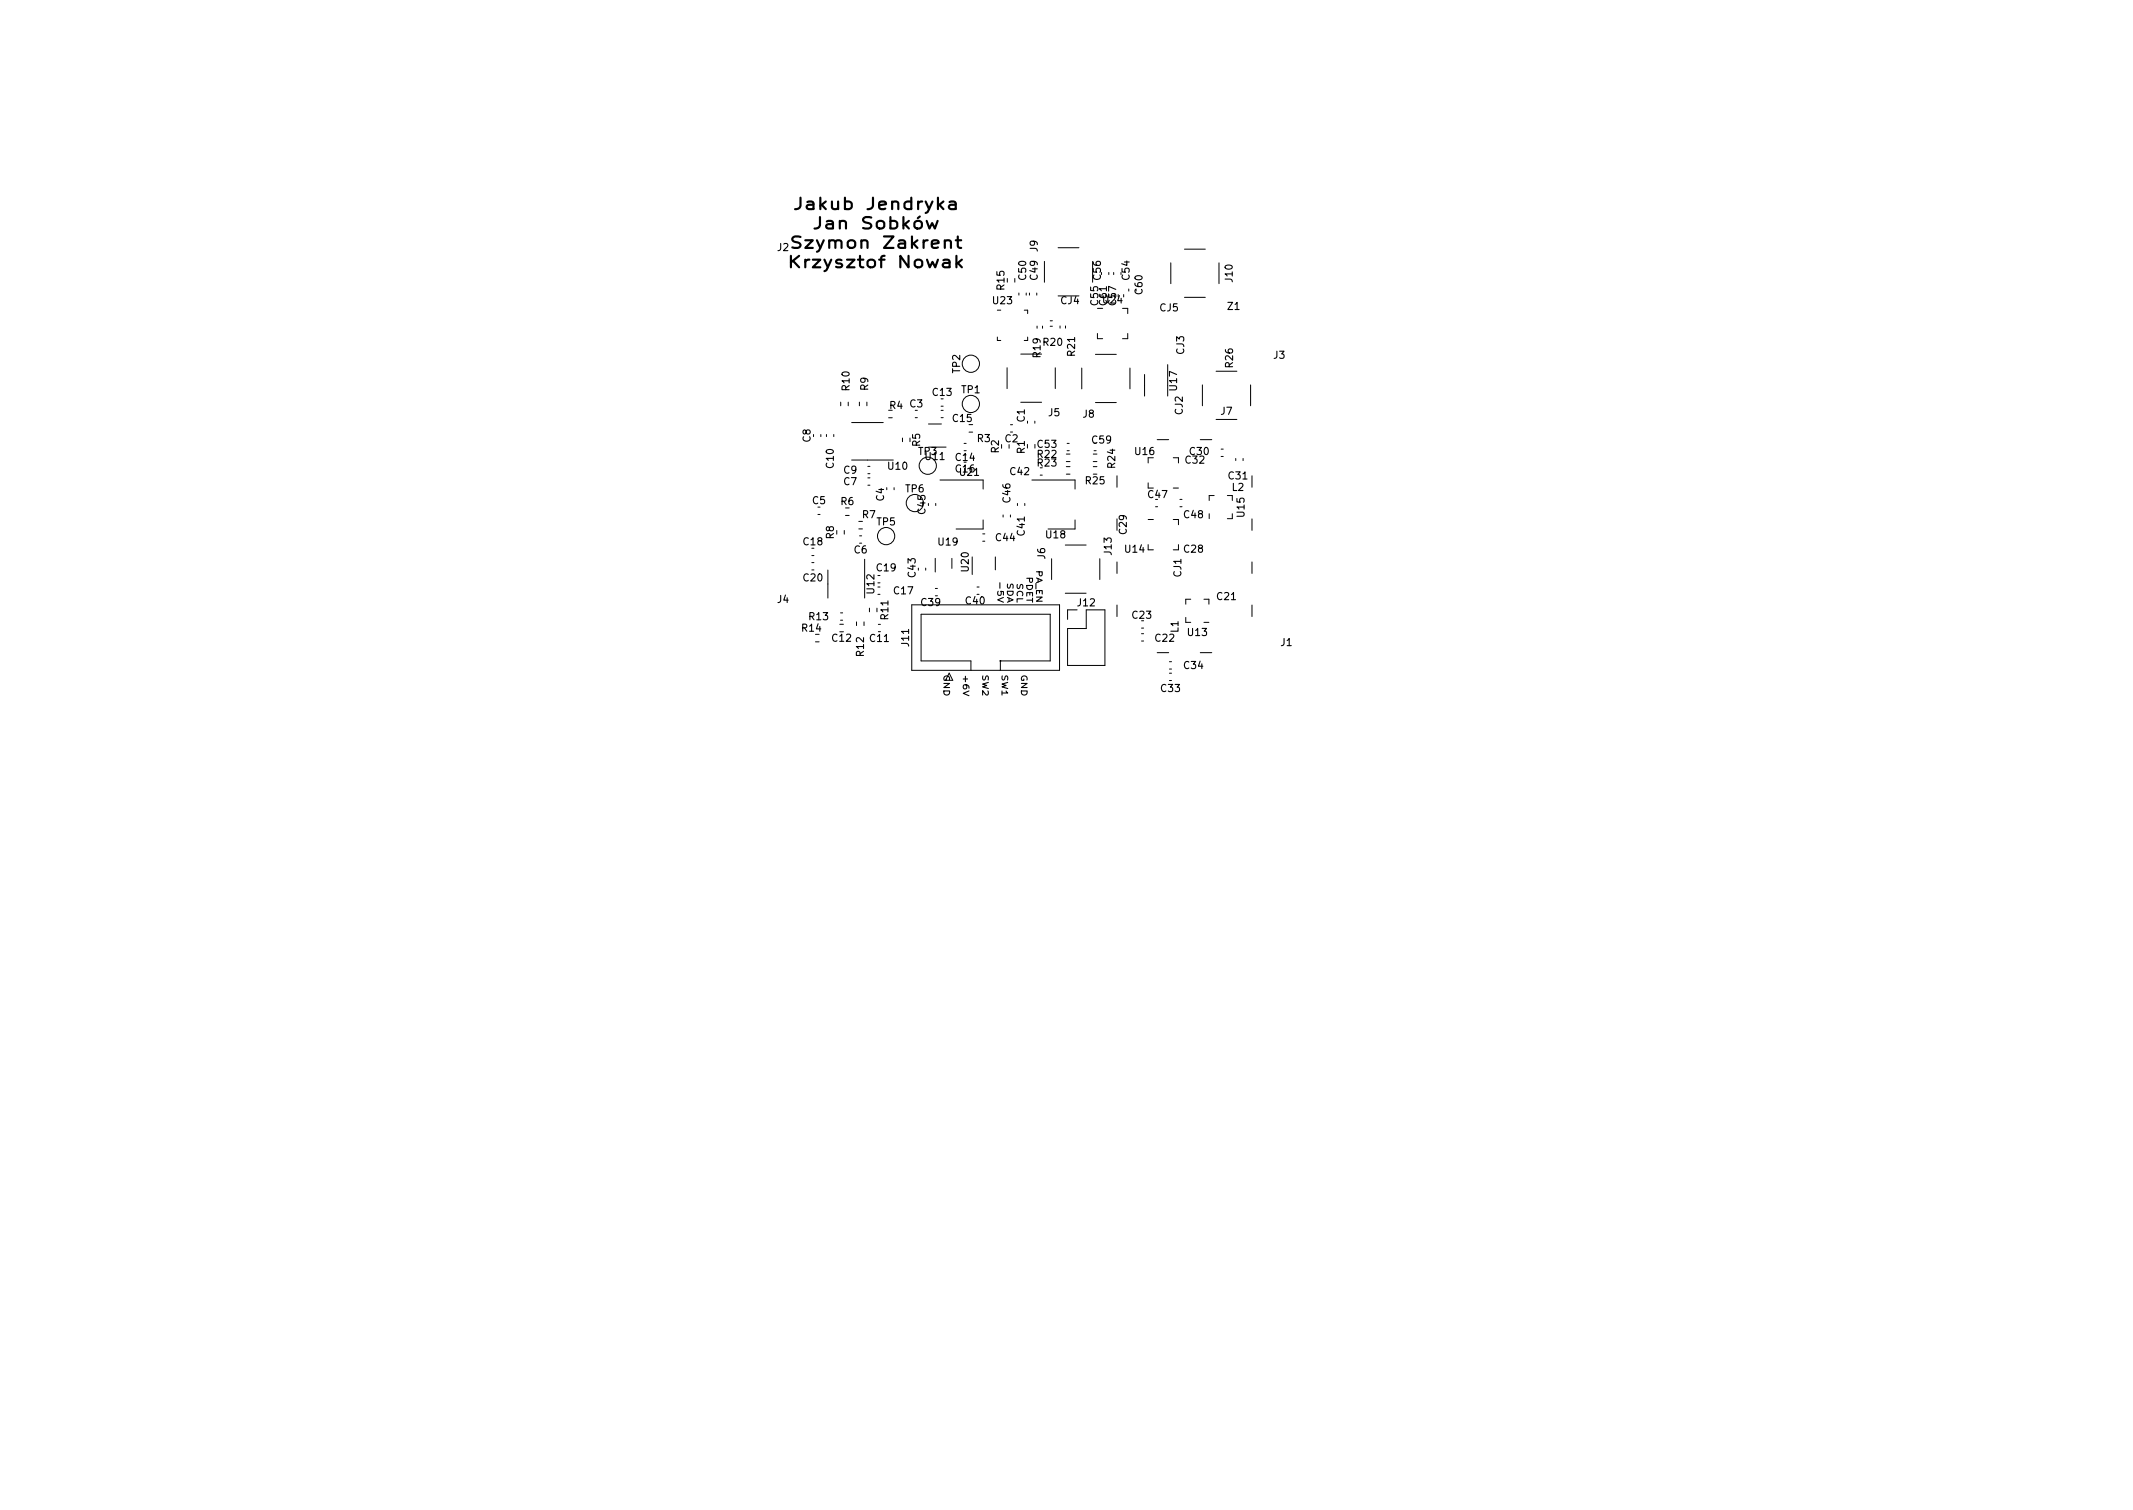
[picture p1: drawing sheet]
<svg xmlns="http://www.w3.org/2000/svg" width="297mm" height="210mm" viewBox="0 0 297 210" stroke-linecap="round" stroke-linejoin="round" font-family="sans-serif">
<defs><g id="words">
<g font-size="2.2">
<text x="111.5" y="29.2">Jakub Jendryka</text>
<text x="111.2" y="34.6">Szymon Zakrent</text>
<text x="113.9" y="31.9">Jan Sobków</text>
<text x="110.9" y="37.3">Krzysztof Nowak</text>
</g>
<g font-size="1.4">
<text x="108.3" y="34.9">J2</text>
<text x="144.5" y="35" transform="rotate(-90 144.5 35)">J9</text>
<text x="139.9" y="40.3" transform="rotate(-90 139.9 40.3)">R15</text>
<text x="142.9" y="38.9" transform="rotate(-90 142.9 38.9)">C50</text>
<text x="144.5" y="38.9" transform="rotate(-90 144.5 38.9)">C49</text>
<text x="153.3" y="38.9" transform="rotate(-90 153.3 38.9)">C56</text>
<text x="157.3" y="38.9" transform="rotate(-90 157.3 38.9)">C54</text>
<text x="159.1" y="40.9" transform="rotate(-90 159.1 40.9)">C60</text>
<text x="171.6" y="39.2" transform="rotate(-90 171.6 39.2)">J10</text>
<text x="138.3" y="42.3">U23</text>
<text x="147.7" y="42.3">CJ4</text>
<text x="152.9" y="42.5" transform="rotate(-90 152.9 42.5)">C55</text>
<text x="153.7" y="42.2">U24</text>
<text x="154.1" y="42.5" transform="rotate(-90 154.1 42.5)">C61</text>
<text x="161.5" y="43.3">CJ5</text>
<text x="171" y="43.1">Z1</text>
<text x="133.7" y="51.9" transform="rotate(-90 133.7 51.9)">TP2</text>
<text x="144.9" y="49.7" transform="rotate(-90 144.9 49.7)">R19</text>
<text x="145.3" y="48.1">R20</text>
<text x="149.7" y="49.5" transform="rotate(-90 149.7 49.5)">R21</text>
<text x="164.9" y="49.3" transform="rotate(-90 164.9 49.3)">CJ3</text>
<text x="171.7" y="51.1" transform="rotate(-90 171.7 51.1)">R26</text>
<text x="177.4" y="49.9">J3</text>
<text x="118.3" y="54.3" transform="rotate(-90 118.3 54.3)">R10</text>
<text x="120.9" y="54.3" transform="rotate(-90 120.9 54.3)">R9</text>
<text x="123.9" y="56.9">R4</text>
<text x="126.7" y="56.7">C3</text>
<text x="129.9" y="55.1">C13</text>
<text x="132.7" y="58.7">C15</text>
<text x="133.9" y="54.8">TP1</text>
<text x="142.7" y="58.7" transform="rotate(-90 142.7 58.7)">C1</text>
<text x="146" y="57.9">J5</text>
<text x="150.8" y="58.1">J8</text>
<text x="163.9" y="54.3" transform="rotate(-90 163.9 54.3)">U17</text>
<text x="164.7" y="57.7" transform="rotate(-90 164.7 57.7)">CJ2</text>
<text x="170" y="57.7">J7</text>
<text x="112.9" y="61.5" transform="rotate(-90 112.9 61.5)">C8</text>
<text x="116.1" y="65.1" transform="rotate(-90 116.1 65.1)">C10</text>
<text x="117.5" y="65.9">C9</text>
<text x="123.7" y="65.4">U10</text>
<text x="127.9" y="63.4">TP3</text>
<text x="128.1" y="62.1" transform="rotate(-90 128.1 62.1)">R5</text>
<text x="128.9" y="64">U11</text>
<text x="133.1" y="65.8">C16</text>
<text x="133.1" y="64.2">C14</text>
<text x="136.1" y="61.5">R3</text>
<text x="139.1" y="63.1" transform="rotate(-90 139.1 63.1)">R2</text>
<text x="140" y="61.6">C2</text>
<text x="142.7" y="63.1" transform="rotate(-90 142.7 63.1)">R1</text>
<text x="144.5" y="64.9">R23</text>
<text x="144.5" y="63.7">R22</text>
<text x="144.5" y="62.3">C53</text>
<text x="152.1" y="61.7">C59</text>
<text x="155.3" y="65.1" transform="rotate(-90 155.3 65.1)">R24</text>
<text x="158.1" y="63.3">U16</text>
<text x="165.1" y="64.5">C32</text>
<text x="165.7" y="63.3">C30</text>
<text x="113.2" y="70.2">C5</text>
<text x="117.1" y="70.3">R6</text>
<text x="117.5" y="67.5">C7</text>
<text x="123.1" y="69.7" transform="rotate(-90 123.1 69.7)">C4</text>
<text x="126.1" y="68.6">TP6</text>
<text x="128.9" y="71.5" transform="rotate(-90 128.9 71.5)">C45</text>
<text x="133.7" y="66.2">U21</text>
<text x="140.7" y="69.9" transform="rotate(-90 140.7 69.9)">C46</text>
<text x="140.7" y="66.1">C42</text>
<text x="151.2" y="67.4">R25</text>
<text x="159.9" y="69.3">C47</text>
<text x="171.1" y="66.7">C31</text>
<text x="171.6" y="68.3">L2</text>
<text x="173.3" y="71.9" transform="rotate(-90 173.3 71.9)">U15</text>
<text x="111.9" y="75.9">C18</text>
<text x="116.1" y="75" transform="rotate(-90 116.1 75)">R8</text>
<text x="119" y="77.1">C6</text>
<text x="120.1" y="72.1">R7</text>
<text x="122.1" y="73.2">TP5</text>
<text x="130.7" y="75.9">U19</text>
<text x="138.7" y="75.3">C44</text>
<text x="142.7" y="74.5" transform="rotate(-90 142.7 74.5)">C41</text>
<text x="145.5" y="77.8" transform="rotate(-90 145.5 77.8)">J6</text>
<text x="145.7" y="74.9">U18</text>
<text x="154.8" y="77.2" transform="rotate(-90 154.8 77.2)">J13</text>
<text x="156.7" y="76.9">U14</text>
<text x="156.9" y="74.3" transform="rotate(-90 156.9 74.3)">C29</text>
<text x="164.9" y="76.9">C28</text>
<text x="164.9" y="72.1">C48</text>
<text x="108.3" y="83.9">J4</text>
<text x="111.9" y="80.9">C20</text>
<text x="121.8" y="82.6" transform="rotate(-90 121.8 82.6)">U12</text>
<text x="122.1" y="79.5">C19</text>
<text x="124.5" y="82.7">C17</text>
<text x="127.5" y="80.3" transform="rotate(-90 127.5 80.3)">C43</text>
<text x="134.9" y="79.5" transform="rotate(-90 134.9 79.5)">U20</text>
<text x="164.5" y="80.3" transform="rotate(-90 164.5 80.3)">CJ1</text>
<text x="169.5" y="83.5">C21</text>
<text x="111.7" y="87.9">R14</text>
<text x="112.7" y="86.3">R13</text>
<text x="115.9" y="89.3">C12</text>
<text x="121.2" y="89.4">C11</text>
<text x="123.7" y="86.2" transform="rotate(-90 123.7 86.2)">R11</text>
<text x="126.6" y="89.9" transform="rotate(-90 126.6 89.9)">J11</text>
<text x="128.3" y="84.4">C39</text>
<text x="134.5" y="84.1">C40</text>
<text x="150.1" y="84.4">J12</text>
<text x="157.7" y="86.1">C23</text>
<text x="160.9" y="89.3">C22</text>
<text x="164.1" y="88.1" transform="rotate(-90 164.1 88.1)">L1</text>
<text x="165.5" y="88.5">U13</text>
<text x="178.4" y="89.9">J1</text>
<text x="120.3" y="91.3" transform="rotate(-90 120.3 91.3)">R12</text>
<text x="164.9" y="93.1">C34</text>
<text x="161.7" y="96.3">C33</text>
</g>
<g font-size="1.1">
<text x="138.9" y="81.9" transform="rotate(90 138.9 81.9)">-5V</text>
<text x="140.2" y="81.1" transform="rotate(90 140.2 81.1)">SDA</text>
<text x="141.6" y="81.3" transform="rotate(90 141.6 81.3)">SCL</text>
<text x="142.9" y="80.3" transform="rotate(90 142.9 80.3)">PDET</text>
<text x="144.3" y="79.4" transform="rotate(90 144.3 79.4)">PA_EN</text>
<text x="131.4" y="93.9" transform="rotate(90 131.4 93.9)">GND</text>
<text x="134.1" y="94.2" transform="rotate(90 134.1 94.2)">+6V</text>
<text x="136.8" y="93.9" transform="rotate(90 136.8 93.9)">SW2</text>
<text x="139.5" y="93.9" transform="rotate(90 139.5 93.9)">SW1</text>
<text x="142.2" y="93.9" transform="rotate(90 142.2 93.9)">GND</text>
</g>
</g></defs>
<path d="M155.4 40.3l-1-.4v.6M139.2 81.1v.8" fill="none" stroke="#000" stroke-width=".15"/>
<path d="M110.1 35.6v1.6M111.3 35.6l-1.2 .9M111.5 27.5v1.2a.64 .64 0 0 1-.8 .4M111.5 33a.83 .83 0 0 0-1.2 .2 .42 .42 0 0 0 .4 .5 .74 .74 0 0 1 .8 .4 .42 .42 0 0 1-.4 .4l-.8-.1M133.1 33.5h.8M133.4 32.9v1.4l.1 .1 .4 .1M133.4 36.6l.6 .6M134 36.2l-.8 .6" fill="none" stroke="#000" stroke-width=".3"/>
<g fill="none" stroke="#000" stroke-width=".14">
<path d="M141.3 38.8v.5M145.4 36.4v2.9M147.3 34.5h2.9M152.2 36.4v2.9M154.4 37.9v.3M155.1 37.9v.3M163 36.6v2.9M164.9 34.7h3M169.8 36.6v2.9M117.1 56v.5M118.1 56v.5M118.6 58.8h4.4"/>
<path d="M119.7 56v.5M120.7 56v.5M123.7 58.2h.6M127.5 58.2h.2M129.3 59h1.8M131.1 58.2h.2M131.1 57.1h.2M131.1 56.6h.2M138.9 43.2h.5M138.9 46.9v.5h.5M140.2 51.2v2.9M140.7 59.1h.3"/>
<path d="M141.9 40.8v.3M142.2 56h2.9M142.2 49.3h2.9M142.6 43.2h.5v.5M142.9 40.8v.3M143.1 46.9v.5h-.5M143.4 40.8v.3M144.1 58.6v.3M144.4 40.8v.3M144.4 45.4v.3M145.2 45.4v.3M146.2 44.7h.4"/>
<path d="M146.2 45.4h.4M147 51.2v2.9M147.3 41.2h2.9M147.6 45.4v.3M148.4 45.4v.3M150.6 51.2v2.9M152.6 49.3h2.9M152.6 56.1h2.9M152.8 42.9h.8M152.8 46.4v.8h.8M156.3 42.9h.7v.8M157 46.4v.8h-.7"/>
<path d="M157.2 40.2v.3M157.4 51.2v2.9M159.4 52.1v3M162.6 50.8v4.3M164.9 41.4h3M167.4 53.6v2.9M169.3 58.4h3M169.3 51.7h3M174.2 53.6v2.9M113.1 79.4h.2M113.1 78.3h.2M113.1 77.4h.2"/>
<path d="M113.9 71.6h.3M114.3 60.5v.3M115.1 60.5v.3M115.3 79.4v3.9M116.1 60.5v.3M117.6 73.9v.5M117.7 71.8h.6M118.6 64.1h5.8M119.6 73.6h.5M119.6 72.6h.5M119.7 74.6h.3M120.4 77.9v5.4"/>
<path d="M120.9 64.9h.2M120.9 66h.2M120.9 66.5h.2M120.9 67.6h.2M124.5 67.9v.3M125.7 61v.5M128.9 79.1v.3M129.3 62.3h2.5M130.2 77.7v1.9M130.3 70.1v.3M130.9 66.8h6v1.3M132.6 77.7v1.4"/>
<path d="M134.3 61.7h.2M134.9 60.2h.6M135.4 77.5v2.5M136.9 75.4h.2M136.9 74.3h.2M136.9 72.4v1.3h-3.7M138.6 77.5v1.8M139.7 71.7v.3M140.5 61.9v.5M140.7 71.7v.3M141.7 70.1v.3M142.7 70.1v.3"/>
<path d="M143.7 66.8h6v1.3M144.9 66.2h.2M146.4 77.8v2.9M148.3 75.9h2.9M148.5 65h.5M148.5 64.3h.5M148.5 63.2h.5M148.5 66h.5M148.6 62.8h.3M148.6 61.7h.3M149.7 72.4v1.3h-3.8M152.2 65h.6"/>
<path d="M152.2 64.3h.6M152.2 63.2h.6M152.4 62.8h.2M153.2 77.8v2.9M155.6 66.2v1.6M155.6 78.2v1.6M159.9 63.7v.8M159.9 67.2v.8M159.9 75.8v.8h.7M159.9 72.3h.7M160.9 70.6h.3M161.2 61.2h1.5"/>
<path d="M163.4 68h.7M163.4 63.7h.7v.8M163.4 72.3h.7v.8M164.1 75.8v.8h-.7M164.3 70.6h.3M164.3 69.5h.3M167.2 61.2h1.5M168.4 71.5v.7M169.1 69h-.7v.7M170.1 63.6h.2M170.1 62.5h.2M170.9 69h.7v.7"/>
<path d="M171.6 71.5v.7h-.7M172.1 63.8v.3M173.1 63.8v.3M174.3 66.2v1.6M174.3 72.2v1.6M174.3 78.2v1.6M113.6 89.4h.5M116.9 86.9h.6M117.1 85.3h.2M117.1 86.4h.2M119.3 86.6v.5M120.3 86.6v.5"/>
<path d="M121.1 84.7v.5M122.1 84.7v.5M122.3 81.7h.2M122.3 81.2h.2M122.3 80.1h.2M122.3 82.8h.2M122.3 86.9h.3M127 84.2h20.6v9.1h-20.6zM130.3 81.9h.2M132.2 93.7l.5 1h-1M135.2 93.3v-1.3h-6.9v-6.5h17.9v6.5h-6.9v1.3M136.1 81.7h.2"/>
<path d="M148.3 82.6h2.9M150 84.9h-1.3v1.3M151.3 84.9h2.6v7.8h-5.2v-5.2h2.6zM155.6 84.2v1.6M159 87.5h.3M159 88.2h.3M159 89.3h.3M161.2 90.9h1.5M162.9 94.8h.2M162.9 93.7h.2M162.9 92.1h.2M162.9 93.2h.2"/>
<path d="M165.1 86v.7h.7M165.8 83.4h-.7v.7M167.2 90.9h1.5M167.7 86.7h.6M167.7 83.4h.6v.7M174.3 84.2v1.6"/>
<circle cx="135.2" cy="56.2" r="1.2"/>
<circle cx="135.2" cy="50.6" r="1.2"/>
<circle cx="123.4" cy="74.6" r="1.2"/>
<circle cx="127.4" cy="70" r="1.2"/>
<circle cx="129.2" cy="64.8" r="1.2"/>
</g>
<circle cx="139.3" cy="92" r=".06" fill="#000" stroke="#000" stroke-width=".14"/>
<use href="#words"/>
</svg>
